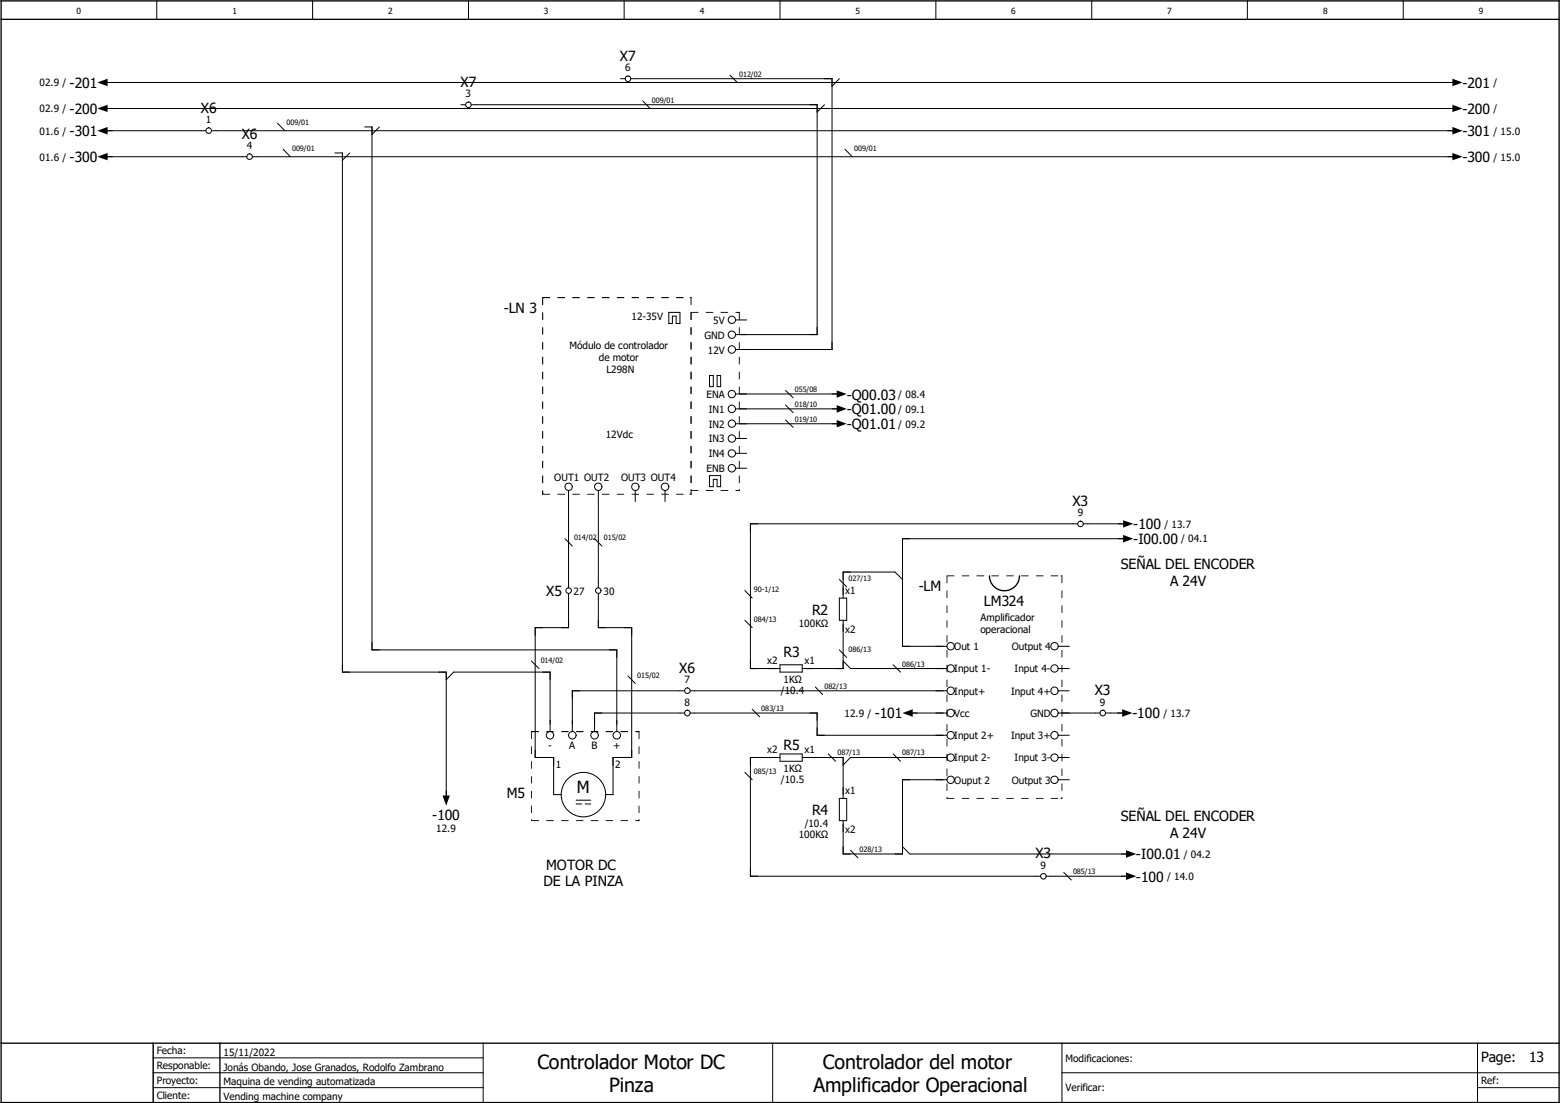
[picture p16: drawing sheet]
<svg xmlns="http://www.w3.org/2000/svg" width="297mm" height="210mm" viewBox="0 0 297 210" stroke-linecap="round" stroke-linejoin="round" font-family="sans-serif">
<defs><g id="words">
<g font-size="3.7">
<text x="102.3" y="203.5">Controlador Motor DC</text>
<text x="156.6" y="203.5">Controlador del motor</text>
<text x="116" y="207.9">Pinza</text>
<text x="154.9" y="207.9">Amplificador Operacional</text>
</g>
<text font-size="3.2" x="109.9" y="151">M</text>
<g font-size="2.7">
<text x="118" y="11.6">X7</text>
<text x="13.3" y="16.7">-201</text>
<text x="87.7" y="16.6">X7</text>
<text x="278.4" y="16.7">-201</text>
<text x="13.3" y="21.7">-200</text>
<text x="38.2" y="21.5">X6</text>
<text x="278.4" y="21.7">-200</text>
<text x="13.3" y="25.9">-301</text>
<text x="46" y="26.4">X6</text>
<text x="278.4" y="25.9">-301</text>
<text x="13.3" y="30.9">-300</text>
<text x="278.4" y="30.9">-300</text>
<text x="95.9" y="59.6">-LN 3</text>
<text x="161.2" y="76.1">-Q00.03</text>
<text x="161.2" y="81.7">-Q01.01</text>
<text x="161.2" y="78.9">-Q01.00</text>
<text x="204.2" y="96.4">X3</text>
<text x="215.8" y="100.8">-100</text>
<text x="215.8" y="103.6">-I00.00</text>
<text x="104" y="113.5">X5</text>
<text x="174.9" y="112.6">-LM</text>
<text x="213.4" y="108.4">SEÑAL DEL ENCODER</text>
<text x="222.8" y="111.5">A 24V</text>
<text x="154.6" y="117">R2</text>
<text x="187.3" y="115.4">LM324</text>
<text x="149.2" y="125.1">R3</text>
<text x="129.3" y="128.1">X6</text>
<text x="166.5" y="136.8">-101</text>
<text x="208.4" y="132.4">X3</text>
<text x="215.6" y="136.8">-100</text>
<text x="149.1" y="142.7">R5</text>
<text x="96.5" y="151.8">M5</text>
<text x="154.6" y="155.2">R4</text>
<text x="82.3" y="156">-100</text>
<text x="213.4" y="156.4">SEÑAL DEL ENCODER</text>
<text x="222.8" y="159.6">A 24V</text>
<text x="104" y="165.6">MOTOR DC</text>
<text x="197.1" y="163.4">X3</text>
<text x="216.3" y="163.6">-I00.01</text>
<text x="216.3" y="167.9">-100</text>
<text x="103.5" y="168.7">DE LA PINZA</text>
<text x="282" y="202.3">Page:</text>
<text x="291.2" y="202.3">13</text>
</g>
<g font-size="1.9">
<text x="7.5" y="16.4">02.9 /</text>
<text x="119" y="13.6">6</text>
<text x="284.4" y="16.4">/</text>
<text x="7.5" y="21.4">02.9 /</text>
<text x="39.2" y="23.5">1</text>
<text x="88.6" y="18.5">3</text>
<text x="284.4" y="21.4">/</text>
<text x="7.5" y="25.6">01.6 /</text>
<text x="47" y="28.4">4</text>
<text x="284.4" y="25.6">/ 15.0</text>
<text x="7.5" y="30.6">01.6 /</text>
<text x="284.4" y="30.6">/ 15.0</text>
<text x="120.2" y="60.9">12-35V</text>
<text x="134.2" y="64.5">GND</text>
<text x="135.8" y="61.6">5V</text>
<text x="108.4" y="66.4">Módulo de controlador</text>
<text x="114" y="68.7">de motor</text>
<text x="115.4" y="71">L298N</text>
<text x="134.7" y="67.3">12V</text>
<text x="134.5" y="75.8">ENA</text>
<text x="171" y="75.8">/ 08.4</text>
<text x="115.3" y="83.5">12Vdc</text>
<text x="135" y="78.6">IN1</text>
<text x="135" y="81.4">IN2</text>
<text x="171" y="81.4">/ 09.2</text>
<text x="171" y="78.6">/ 09.1</text>
<text x="134.5" y="89.9">ENB</text>
<text x="135" y="87.1">IN4</text>
<text x="135" y="84.2">IN3</text>
<text x="105.5" y="91.6">OUT1 OUT2</text>
<text x="118.2" y="91.6">OUT3 OUT4</text>
<text x="205.2" y="98.3">9</text>
<text x="221.7" y="100.5">/ 13.7</text>
<text x="224.9" y="103.3">/ 04.1</text>
<text x="109.2" y="113.2">27</text>
<text x="114.9" y="113.2">30</text>
<text x="160.9" y="113">x1</text>
<text x="152.1" y="119.4">100KΩ</text>
<text x="186.6" y="118.2">Amplificador</text>
<text x="160.9" y="120.4">x2</text>
<text x="181.7" y="123.8">Out 1</text>
<text x="186.6" y="120.5">operacional</text>
<text x="192.6" y="123.8">Output 4</text>
<text x="130.3" y="130.1">7</text>
<text x="146.1" y="126.4">x2</text>
<text x="149.2" y="130">1KΩ</text>
<text x="153.2" y="126.4">x1</text>
<text x="181.7" y="128">Input 1-</text>
<text x="193.2" y="128">Input 4-</text>
<text x="130.3" y="134.4">8</text>
<text x="148.7" y="132.1">/10.4</text>
<text x="160.8" y="136.5">12.9 /</text>
<text x="181.7" y="132.2">Input+</text>
<text x="181.7" y="136.5">Vcc</text>
<text x="192.5" y="132.2">Input 4+</text>
<text x="196.2" y="136.5">GND</text>
<text x="209.4" y="134.4">9</text>
<text x="221.5" y="136.5">/ 13.7</text>
<text x="104.4" y="142.6">-</text>
<text x="108.4" y="142.6">A</text>
<text x="112.6" y="142.6">B</text>
<text x="116.7" y="142.6">+</text>
<text x="146.1" y="143.4">x2</text>
<text x="153.2" y="143.4">x1</text>
<text x="181.7" y="140.8">Input 2+</text>
<text x="192.5" y="140.8">Input 3+</text>
<text x="105.8" y="146.2">1</text>
<text x="117.1" y="146.2">2</text>
<text x="148.7" y="149.1">/10.5</text>
<text x="149.2" y="146.9">1KΩ</text>
<text x="181.7" y="145">Input 2-</text>
<text x="181.7" y="149.2">Ouput 2</text>
<text x="192.6" y="149.2">Output 3</text>
<text x="193.2" y="145">Input 3-</text>
<text x="160.9" y="151.2">x1</text>
<text x="83.1" y="158.5">12.9</text>
<text x="152.1" y="159.6">100KΩ</text>
<text x="153.2" y="157.5">/10.4</text>
<text x="160.9" y="158.5">x2</text>
<text x="198.1" y="165.4">9</text>
<text x="222.2" y="167.6">/ 14.0</text>
<text x="225.4" y="163.3">/ 04.2</text>
<text x="29.8" y="203.5">Responable:</text>
<text x="29.8" y="200.7">Fecha:</text>
<text x="42.5" y="201">15/11/2022</text>
<text x="42.5" y="203.8">Jonás Obando, Jose Granados, Rodolfo Zambrano</text>
<text x="202.9" y="202.1">Modificaciones:</text>
<text x="29.8" y="209.2">Cliente:</text>
<text x="29.8" y="206.4">Proyecto:</text>
<text x="42.5" y="206.7">Maquina de vending automatizada</text>
<text x="42.5" y="209.5">Vending machine company</text>
<text x="202.9" y="207.8">Verificar:</text>
<text x="282" y="206.4">Ref:</text>
</g>
<g font-size="1.6">
<text x="14.6" y="2.6">0</text>
<text x="44.2" y="2.6">1</text>
<text x="73.9" y="2.6">2</text>
<text x="103.5" y="2.6">3</text>
<text x="133.2" y="2.6">4</text>
<text x="162.9" y="2.6">5</text>
<text x="192.5" y="2.6">6</text>
<text x="222.2" y="2.6">7</text>
<text x="251.9" y="2.6">8</text>
<text x="281.6" y="2.6">9</text>
</g>
<g font-size="1.4">
<text x="140.7" y="14.6">012/02</text>
<text x="54.6" y="23.8">009/01</text>
<text x="124.1" y="19.6">009/01</text>
<text x="55.6" y="28.7">009/01</text>
<text x="162.6" y="28.7">009/01</text>
<text x="151.3" y="74.6">055/08</text>
<text x="151.3" y="77.5">018/10</text>
<text x="151.3" y="80.3">019/10</text>
<text x="109.3" y="102.9">014/02</text>
<text x="114.9" y="102.9">015/02</text>
<text x="143.6" y="112.8">90-1/12</text>
<text x="161.5" y="110.7">027/13</text>
<text x="143.6" y="118.4">084/13</text>
<text x="161.5" y="124.1">086/13</text>
<text x="103" y="126.2">014/02</text>
<text x="121.3" y="129">015/02</text>
<text x="157" y="131.1">082/13</text>
<text x="171.8" y="126.9">086/13</text>
<text x="144.9" y="135.4">083/13</text>
<text x="159.4" y="143.8">087/13</text>
<text x="171.8" y="143.8">087/13</text>
<text x="143.6" y="147.4">085/13</text>
<text x="163.7" y="162.2">028/13</text>
<text x="204.3" y="166.5">085/13</text>
</g>
</g></defs>
<g fill="none" stroke="#000" stroke-width=".19">
<path d="M20 15.7h257M29.8 .2v3.5M59.5 .2v3.5M87.8 19.9h.8M89.2 .2v3.5M89.7 19.9h65.9v43.8h-15.6M118.2 15h.8M118.8 .2v3.5M120.1 15h38.3v51.5h-18.4M122.4 19.2l1.4 1.5M139 14.3l1.4 1.4M148.5 .2v3.5"/>
<path d="M157 19.9l-1.4 1.4M159.8 15l-1.4 1.4M178.2 .2v3.5M207.9 .2v3.5M237.5 .2v3.5M267.2 .2v3.5M20 24.9h19.2M20 29.8h27M20 20.7h257M40.3 24.9h236.7M48 29.8h229M52.8 23.5l1.4 1.4"/>
<path d="M53.9 28.4l1.4 1.4M63.8 29.1h1.4v98.9h19.8v24.7M66.6 29.1l-1.4 1.4M69.4 24.2h1.4v99.5h46.6v15.6M72.2 24.2l-1.4 1.4M160.9 28.4l1.4 1.4M127.3 59.5h2.2v2.1h-.8v-1.4h-.7v1.4h-.7zM135.1 71.5h.7v2.1h-.7zM136.5 71.5h.7v2.1h-.7zM140 77.9h19.8M140 75h19.8M140 60.9h2.2"/>
<path d="M149.6 74.3l1.4 1.4M149.6 80l1.4 1.4M149.6 77.1l1.4 1.5M108.2 93.4v18.5M113.9 93.4v18.5M120.9 93.4v2.1M126.6 93.4v2.1M135.1 90.6h2.1v2.1h-.7v-1.4h-.7v1.4h-.7zM140 80.7h19.8M140 86.3h2.2M140 83.5h2.2M140 89.2h2.2"/>
<path d="M205.2 99.7h-62.3v27.6h5.6M206.2 99.7h8.2M107.6 102.6l1.4 1.4M108.2 113v6.5h-6.3v24.7h3.5v7.1h1.4M113.2 102.6l1.4 1.4M113.9 113v6.5h6.4v24.7h-3.6v7.1h-1.4M141.8 112.4l1.4 1.5M141.8 118.1l1.4 1.4M159.8 113.9h1.4v4.2h-1.4zM159.8 110.3l1.4 1.5M160.5 118.1v9.2h-7.8M171.8 110.3l-1.4-1.4h-9.9v5"/>
<path d="M214.4 102.6h-42.6v20.5h8.5M85 129.4l1.4-1.4h18.3v11.3M101.2 125.9l1.4 1.4M119.5 128.7l1.4 1.4M130.3 131.5h-21.3v7.8M130.3 135.8h-17.1v3.5M131.4 135.8h24.2v4.2h24.7M131.4 131.5h48.9M143.2 135l1.4 1.5M148.5 126.6h4.2v1.4h-4.2zM155.2 130.8l1.4 1.4M159.8 123.7l1.4 1.5"/>
<path d="M160.5 125.9l1.4 1.4h18.4M170.1 126.6l1.3 1.4M173.2 135.8h7.1M201.5 131.5h2.1M201.5 135.8h7.9M201.5 127.3h2.1M201.5 123.1h2.1M201.5 140h2.1M210.5 135.8h3.7M109.7 152.4h2.8M109.7 153.1h1M111.4 153.1h1.1"/>
<path d="M141.8 147.1l1.4 1.4M148.5 143.6h4.2v1.3h-4.2zM148.5 144.2h-5.6v22.6h55.2M152.7 144.2h7.8v7.8M157.7 143.6l1.4 1.3M159.8 152h1.4v4.3h-1.4zM170.1 143.6l1.3 1.3M180.3 144.2h-18.4l-1.4 1.5M180.3 148.5h-8.5v14.1h-11.3v-6.3M201.5 144.2h2.1M201.5 148.5h2.1M161.9 161.9l1.4 1.4"/>
<path d="M171.8 161.2l1.4 1.4h41.7M199.2 166.8h15.7M202.5 166.1l1.5 1.5M29.2 198.6v11.3M92 198.6v11.3M147.1 198.6v11.3M202.2 198.6v11.3M281.3 198.6v11.3M29.2 207.1h62.8M29.2 204.3h62.8M29.2 201.4h62.8M202.2 204.3h94.6"/>
<path d="M281.3 207.1h15.5"/>
<circle cx="89.2" cy="20" r=".53"/>
<circle cx="119.6" cy="15" r=".53"/>
<circle cx="39.7" cy="24.9" r=".54"/>
<circle cx="47.5" cy="29.8" r=".53"/>
<circle cx="139.3" cy="77.8" r=".71"/>
<circle cx="139.3" cy="66.5" r=".71"/>
<circle cx="139.3" cy="60.9" r=".71"/>
<circle cx="139.3" cy="75" r=".7"/>
<circle cx="139.3" cy="63.7" r=".7"/>
<circle cx="108.3" cy="92.7" r=".7"/>
<circle cx="113.9" cy="92.7" r=".7"/>
<circle cx="121" cy="92.7" r=".7"/>
<circle cx="126.6" cy="92.7" r=".71"/>
<circle cx="139.3" cy="89.1" r=".71"/>
<circle cx="139.3" cy="83.5" r=".7"/>
<circle cx="139.3" cy="80.7" r=".7"/>
<circle cx="139.3" cy="86.3" r=".7"/>
<circle cx="205.7" cy="99.8" r=".52"/>
<circle cx="108.3" cy="112.5" r=".53"/>
<circle cx="113.9" cy="112.5" r=".52"/>
<circle cx="104.7" cy="140" r=".7"/>
<circle cx="109" cy="140" r=".72"/>
<circle cx="113.2" cy="140" r=".72"/>
<circle cx="117.4" cy="140" r=".72"/>
<circle cx="130.9" cy="135.8" r=".54"/>
<circle cx="130.9" cy="131.5" r=".54"/>
<circle cx="181" cy="140" r=".71"/>
<circle cx="181" cy="131.5" r=".71"/>
<circle cx="181" cy="135.8" r=".71"/>
<circle cx="181" cy="123" r=".7"/>
<circle cx="181" cy="127.3" r=".7"/>
<circle cx="200.8" cy="140" r=".71"/>
<circle cx="200.8" cy="131.5" r=".71"/>
<circle cx="200.8" cy="135.8" r=".71"/>
<circle cx="200.8" cy="123" r=".7"/>
<circle cx="200.8" cy="127.3" r=".7"/>
<circle cx="210" cy="135.7" r=".54"/>
<circle cx="111.1" cy="151.3" r="4.2"/>
<circle cx="181" cy="144.2" r=".7"/>
<circle cx="181" cy="148.5" r=".7"/>
<circle cx="200.8" cy="144.2" r=".7"/>
<circle cx="200.8" cy="148.5" r=".7"/>
<circle cx="198.7" cy="166.9" r=".53"/>
</g>
<path d="M.2 3.7h296.6M.2 .2h296.6v209.7h-296.6zM188.4 109.6a2.86 2.86 0 0 0 2.8 2.9 2.86 2.86 0 0 0 2.9-2.9M.2 198.6h296.6M41.9 198.6v11.3" fill="none" stroke="#000" stroke-width=".25"/>
<g fill="#000">
<path d="M18.5 20.7l2-.8v1.4zM18.5 15.7l2-.7v1.4zM276.5 19.9l2 .8-2 .6zM276.5 15l2 .7-2 .7zM18.5 29.8l2-.7v1.4zM18.5 24.9l2-.7v1.4zM276.5 29.1l2 .7-2 .7zM276.5 24.2l2 .7-2 .7zM131.3 56.6l.4 .1-.4 .1zM140.5 59.4l.3 .1-.3 .1zM159.3 80l1.9 .7-1.9 .7zM159.3 77.1l1.9 .8-1.9 .7z"/>
<path d="M159.3 74.3l1.9 .7-1.9 .7zM103.2 93.8h.2l-.1 .4zM131.3 94l.4 .1-.4 .1zM131.5 93.1h.2l-.1 .4zM131.5 93.8h.2l-.1 .4zM140.5 93.3l.3 .1-.3 .1zM140.7 93.1h.1v.4zM213.8 99.1l2 .6-2 .8zM201.9 109.6h.4l-.4 .1zM213.8 101.9l2 .7-2 .7zM121.4 139.2l.4 .1-.4 .1zM171.8 135.8l2-.8v1.5z"/>
<path d="M213.7 135l1.9 .8-1.9 .7zM84.2 151.5h1.4l-.6 1.9zM101.1 156h.2l-.1 .3zM121.4 156.2l.4 .1h-.4zM121.6 156h.2l-.1 .3zM180.2 151.7h.2l-.1 .4zM201.9 151.9l.4 .1-.4 .1zM202.1 151.7h.2l-.1 .4zM214.4 161.9l1.9 .7-1.9 .7zM214.4 166.1l1.9 .7-1.9 .8z"/>
<path d="M103.3 56.6l-.1 1.5h.2v-1.4zM103.2 59.5v1.4h.2v-1.4zM103.2 62.3v1.4h.2v-1.4zM103.2 65.2v1.3h.2v-1.3zM103.2 67.9v1.5h.2v-1.5zM103.2 70.8v1.4h.2v-1.4zM103.2 73.6v1.4h.2v-1.4zM103.2 76.5v1.4h.2v-1.4zM103.2 79.2v1.5h.2v-1.5zM103.2 82.1v1.4h.2v-1.4zM103.2 84.9v1.4h.2v-1.4zM103.2 87.8v1.4h.2v-1.4zM103.2 90.6v1.4h.2v-1.4zM103.2 93.4l.1 .8 .1-.1v-.7z"/>
<path d="M103.3 56.6v.2h1.4v-.2zM106.1 56.6v.2h1.5v-.2zM109 56.6v.2h1.4v-.2zM111.8 56.6v.2h1.4v-.2zM114.6 56.6v.2h1.4v-.2zM117.4 56.6v.2h1.4v-.2zM120.3 56.6v.2h1.4v-.2zM123.1 56.6v.2h1.4v-.2zM125.9 56.6v.2h1.4v-.2zM128.7 56.6v.2h1.4v-.2zM131.6 56.6v.2z"/>
<path d="M131.5 59.5v1.4h.2v-1.4zM131.5 62.3v1.4h.2v-1.4zM131.5 65.2v1.3h.2v-1.3zM131.5 67.9v1.5h.2v-1.5zM131.5 70.8v1.4h.2v-1.4zM131.5 73.6v1.4h.2v-1.4zM131.5 76.5v1.4h.2v-1.4zM131.5 79.2v1.5h.2v-1.5zM131.5 82.1v1.4h.2v-1.4zM131.5 84.9v1.4h.2v-1.4zM131.5 87.8v1.4h.2v-1.4zM131.5 90.6v1.4h.2v-1.4z"/>
<path d="M131.6 56.6l-.1 1.5h.2zM131.5 59.5v1.4h.2v-1.4zM131.5 62.3v1.4h.2v-1.4zM131.5 65.2v1.3h.2v-1.3zM131.5 67.9v1.5h.2v-1.5zM131.5 70.8v1.4h.2v-1.4zM131.5 73.6v1.4h.2v-1.4zM131.5 76.5v1.4h.2v-1.4zM131.5 79.2v1.5h.2v-1.5zM131.5 82.1v1.4h.2v-1.4zM131.5 84.9v1.4h.2v-1.4zM131.5 87.8v1.4h.2v-1.4zM131.5 90.6v1.4h.2v-1.4zM131.5 93.4l.1 .8 .1-.8z"/>
<path d="M131.5 59.5l1.5 .1v-.2zM134.4 59.4v.2h1.4v-.2zM137.2 59.4v.2h1.4v-.2zM140 59.4v.2l.8-.1z"/>
<path d="M140.7 59.5v1.4h.1v-1.4zM140.7 62.3v1.4h.1v-1.4zM140.7 65.2v1.3h.1v-1.3zM140.7 67.9v1.5h.1v-1.5zM140.7 70.8v1.4h.1v-1.4zM140.7 73.6v1.4h.1v-1.4zM140.7 76.5v1.4h.1v-1.4zM140.7 79.2v1.5h.1v-1.5zM140.7 82.1v1.4h.1v-1.4zM140.7 84.9v1.4h.1v-1.4zM140.7 87.8v1.4h.1v-1.4zM140.7 90.6v1.4h.1v-1.4z"/>
<path d="M103.3 94v.2h1.4v-.2zM106.1 94v.2h1.5v-.2zM109 94v.2h1.4v-.2zM111.8 94v.2h1.4v-.2zM114.6 94v.2h1.4v-.2zM117.4 94v.2h1.4v-.2zM120.3 94v.2h1.4v-.2zM123.1 94v.2h1.4v-.2zM125.9 94v.2h1.4v-.2zM128.7 94v.2h1.4v-.2zM131.6 94v.2z"/>
<path d="M131.6 93.3v.2h1.4v-.2zM134.4 93.3v.2h1.4v-.2zM137.2 93.3v.2h1.4v-.2zM140 93.3v.2l.8-.1z"/>
<path d="M180.2 109.6v1.4h.2v-1.4zM180.2 112.4v1.5h.2v-1.5zM180.2 115.3v1.4h.2v-1.4zM180.2 118.1v1.4h.2v-1.4zM180.2 120.9v1.4h.2v-1.4zM180.2 123.7v1.5h.2v-1.5zM180.2 126.6v1.4h.2v-1.4zM180.2 129.4v1.4h.2v-1.4zM180.2 132.2v1.4h.2v-1.4zM180.2 135v1.5h.2v-1.5zM180.2 137.9v1.4h.2v-1.4zM180.2 140.7v1.4h.2v-1.4zM180.2 143.6v1.3h.2v-1.3zM180.2 146.3v1.5h.2v-1.5zM180.2 149.2v1.4h.2v-1.4z"/>
<path d="M180.3 109.6v.1h1.4v-.1zM183.1 109.6v.1h1.4v-.1zM185.9 109.6v.1h1.5v-.1zM188.8 109.6v.1h1.4v-.1zM191.6 109.6v.1h1.4v-.1zM194.4 109.6v.1h1.4v-.1zM197.2 109.6v.1h1.5v-.1zM200.1 109.6v.1h1.4v-.1z"/>
<path d="M202.1 109.6v1.4h.2v-1.4zM202.1 112.4v1.5h.2v-1.5zM202.1 115.3v1.4h.2v-1.4zM202.1 118.1v1.4h.2v-1.4zM202.1 120.9v1.4h.2v-1.4zM202.1 123.7v1.5h.2v-1.5zM202.1 126.6v1.4h.2v-1.4zM202.1 129.4v1.4h.2v-1.4zM202.1 132.2v1.4h.2v-1.4zM202.1 135v1.5h.2v-1.5zM202.1 137.9v1.4h.2v-1.4zM202.1 140.7v1.4h.2v-1.4zM202.1 143.6v1.3h.2v-1.3zM202.1 146.3v1.5h.2v-1.5zM202.1 149.2v1.4h.2v-1.4z"/>
<path d="M101.2 139.2l-.1 1.5h.2zM101.1 142.1v1.5h.2v-1.5zM101.1 144.9v1.4h.2v-1.4zM101.1 147.8v1.4h.2v-1.4zM101.1 150.6v1.4h.2v-1.4zM101.1 153.4v1.4h.2v-1.4z"/>
<path d="M101.2 139.2v.2h1.4v-.2zM104 139.2v.2h1.4v-.2zM106.8 139.2v.2h1.4v-.2zM109.7 139.2v.2h1.4v-.2zM112.5 139.2v.2h1.4v-.2zM115.3 139.2v.2h1.4v-.2zM118.2 139.2v.2h1.3v-.2zM120.9 139.2v.2h.8l.1-.1z"/>
<path d="M121.6 139.3v1.4h.2v-1.4zM121.6 142.1v1.5h.2v-1.5zM121.6 144.9v1.4h.2v-1.4zM121.6 147.8v1.4h.2v-1.4zM121.6 150.6v1.4h.2v-1.4zM121.6 153.4v1.4h.2v-1.4z"/>
<path d="M101.2 156.2v.1h1.4v-.1zM104 156.2v.1h1.4v-.1zM106.8 156.2v.1h1.4v-.1zM109.7 156.2v.1h1.4v-.1zM112.5 156.2v.1h1.4v-.1zM115.3 156.2v.1h1.4v-.1zM118.2 156.2v.1h1.3v-.1zM120.9 156.2v.1h.9z"/>
<path d="M180.2 152l1.5 .1v-.2zM183.1 151.9v.2h1.4v-.2zM185.9 151.9v.2h1.5v-.2zM188.8 151.9v.2h1.4v-.2zM191.6 151.9v.2h1.4v-.2zM194.4 151.9v.2h1.4v-.2zM197.2 151.9v.2h1.5v-.2zM200.1 151.9v.2h1.4v-.2z"/>
</g>
<use href="#words"/>
</svg>
